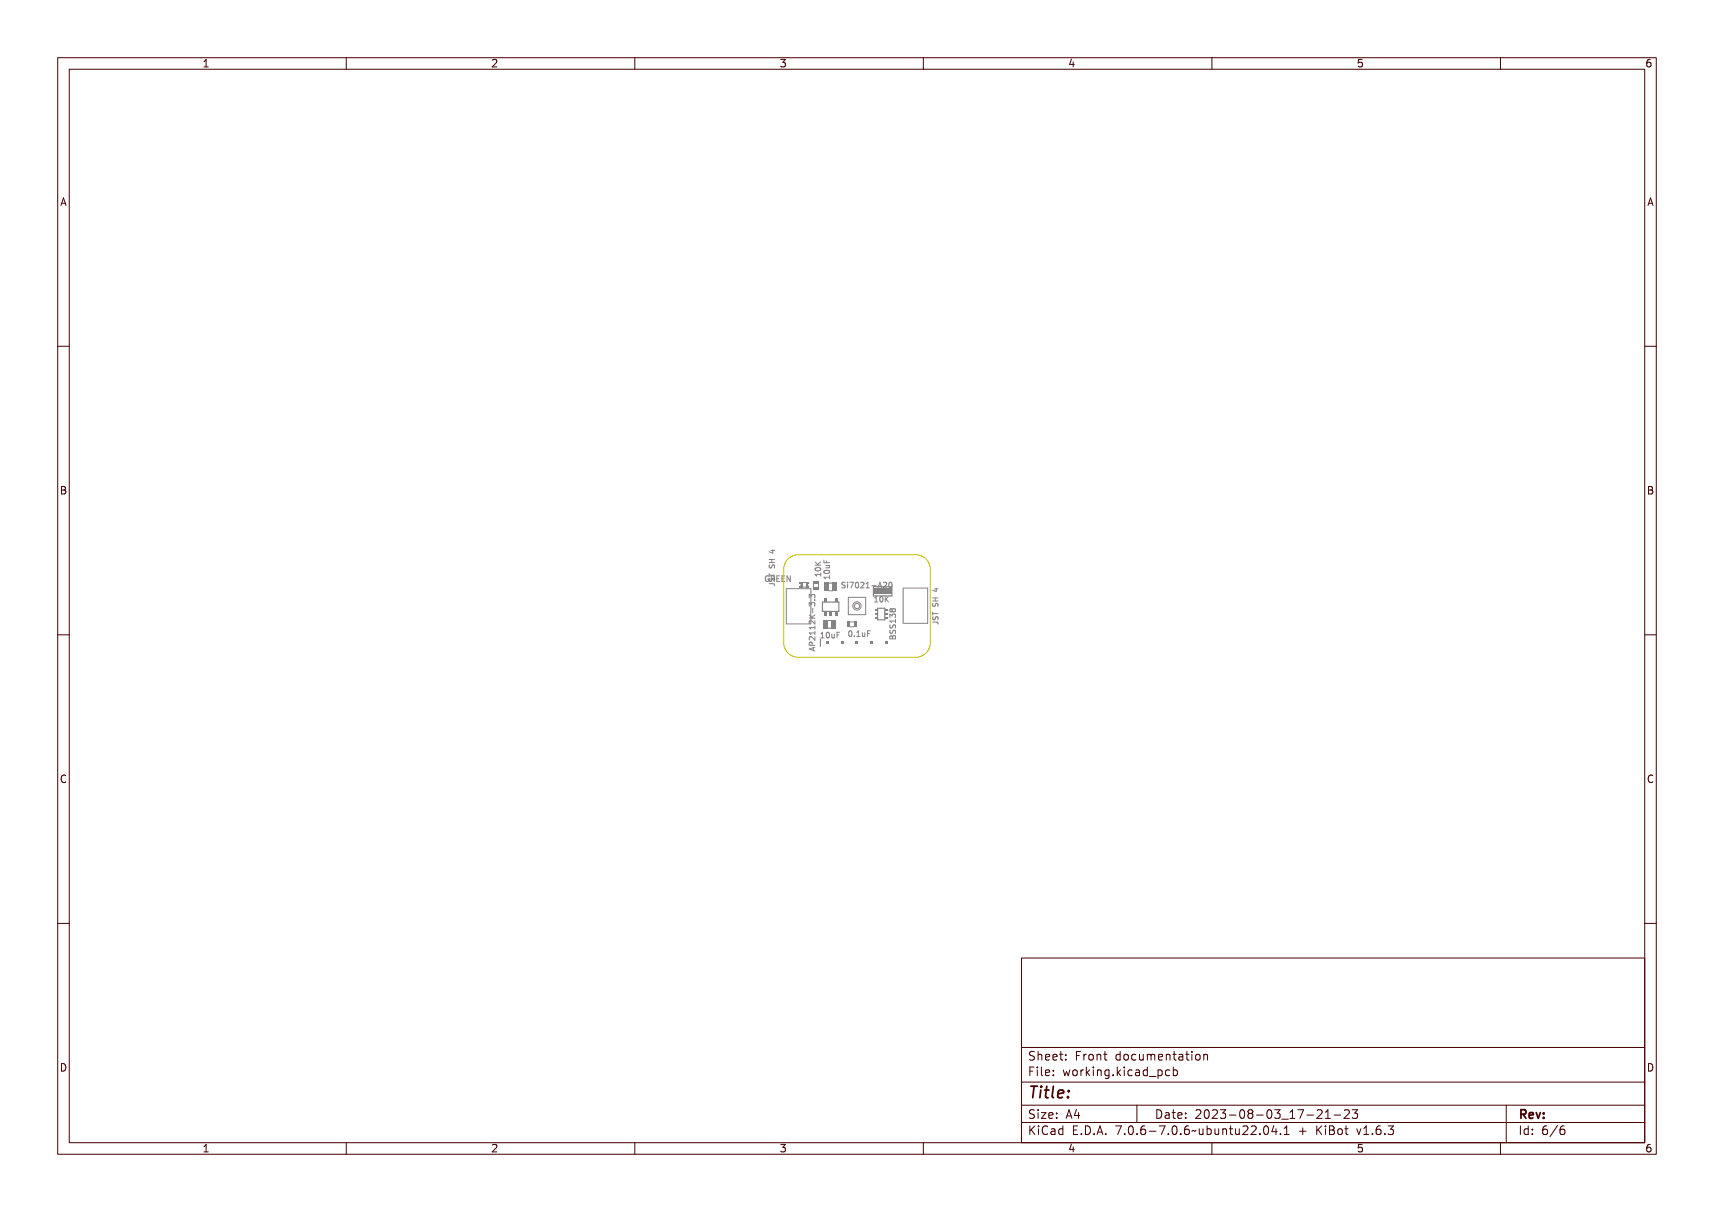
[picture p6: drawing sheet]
<svg xmlns="http://www.w3.org/2000/svg" width="297mm" height="210mm" viewBox="0 0 297 210" stroke-linecap="round" stroke-linejoin="round" font-family="sans-serif">
<defs><g id="words">
<text font-size="2.7" fill="#480000" x="178" y="190.3">Title:</text>
<g font-size="2" fill="#480000">
<text x="178" y="183.7">Sheet: Front documentation</text>
<text x="178" y="186.5">File: working.kicad_pcb</text>
<text x="178" y="193.9">Size: A4</text>
<text x="178" y="196.6">KiCad E.D.A. 7.0.6-7.0.6~ubuntu22.04.1 + KiBot v1.6.3</text>
<text x="200" y="193.9">Date: 2023-08-03_17-21-23</text>
<text x="263" y="196.6">Id: 6/6</text>
<text x="263" y="193.9">Rev:</text>
</g>
<g font-size="1.7" fill="#480000">
<text x="35" y="11.7">1</text>
<text x="85" y="11.7">2</text>
<text x="135" y="11.7">3</text>
<text x="185" y="11.7">4</text>
<text x="235" y="11.7">5</text>
<text x="285" y="11.7">6</text>
<text x="10.5" y="35.7">A</text>
<text x="285.5" y="35.7">A</text>
<text x="10.5" y="85.6">B</text>
<text x="285.5" y="85.6">B</text>
<text x="10.5" y="135.7">C</text>
<text x="285.5" y="135.7">C</text>
<text x="10.5" y="185.6">D</text>
<text x="285.5" y="185.6">D</text>
<text x="35" y="199.7">1</text>
<text x="85" y="199.7">2</text>
<text x="135" y="199.7">3</text>
<text x="185" y="199.7">4</text>
<text x="235" y="199.7">5</text>
<text x="285" y="199.7">6</text>
</g>
<g font-size="1.3" fill="#848484">
<text x="133.3" y="100.8">GREEN</text>
<text x="143.8" y="100" transform="rotate(-90 143.8 100)">10uF</text>
<text x="145.7" y="101.9">Si7021-A20</text>
<text x="151.9" y="104.3">10K</text>
<text x="141.2" y="111.4" transform="rotate(-90 141.2 111.4)">AP2112K-3.3</text>
<text x="142" y="110.6">10uF</text>
<text x="146.9" y="110.3">0.1uF</text>
<text x="155.2" y="110" transform="rotate(-90 155.2 110)">BSS138</text>
</g>
</g></defs>
<g fill="none" stroke="#848484" stroke-width=".17">
<path d="M132.9 99.8a.53 .53 0 0 0-.3 .5 .53 .53 0 0 0 .3 .5M133.3 97.5h.9M133.3 96.9h.9M133.3 97.9l.1 .5h.2l.2-.4 .2-.1 .2 .2v.3M133.4 99.5h.1v.2h.8v.2h-.8v.2h-.1zM133.4 97.3h.9v.1h-.4v.3h.4v.1h-.9v-.1h.4v-.3h-.4zM133.4 95.9h.6l.1-.2 .2 .3h-.2v.4h-.1l-.6-.4zM133.4 100l.3-.2 .2 .1v.1h-.1a.36 .36 0 0 0-.4 .3 .36 .36 0 0 0 .5 .4v-.3l-.2-.1h.3v.4a.43 .43 0 0 1-.6 0 .43 .43 0 0 1 0-.6zM133.5 98.1h.1a.18 .18 0 0 0 0 .3 .18 .18 0 0 0 .2-.1 .29 .29 0 0 1 .5-.2 .29 .29 0 0 1-.1 .5v-.1a.22 .22 0 0 0 0-.3 .22 .22 0 0 0-.3 0 .22 .22 0 0 0 0 .3 .29 .29 0 0 1-.4 0 .29 .29 0 0 1 0-.4zM133.5 96h.5v.3zM133.6 95.4h.6M133.7 96.9v.6"/>
<path d="M133.9 95.3v.5l-.7-.2M134.2 99.8h.2a.26 .26 0 0 1 .3 .2 .26 .26 0 0 1-.2 .3l.3 .5h-.1l-.3-.4h-.1v.4h-.1zM134.3 99.9h.1a.17 .17 0 0 1 .2 .2 .17 .17 0 0 1-.2 .2h-.1zM135 99.8h.5v.2h-.4v.2h.4v.1h-.4v.4h.4v.1h-.5zM135.8 99.8h.5v.2h-.4v.2h.4v.1h-.4v.4h.4v.1h-.5zM136.5 99.8h.2l.3 .8v-.8h.1v1h-.2l-.3-.8v.8h-.1zM141.2 97.9h1M141.2 97.4l.6 .5M141.3 98.5a.48 .48 0 0 1 .5-.2 .48 .48 0 0 1 .4 .5 .48 .48 0 0 1-.6 .2 .48 .48 0 0 1-.3-.5zM141.3 99.5h.8v-.1h.2v.5h-.2v-.2h-.7l.1 .2h-.1zM141.3 97.7l.4 .4 .6-.4v.2l-.5 .3 .5 .1v.1h-1v-.1h.4l-.4-.4zM141.4 98.6h.4a.38 .38 0 0 1 .5 .3 .55 .55 0 0 1-.5 .3 .55 .55 0 0 1-.5-.3z"/>
<path d="M141.4 98.8a.43 .43 0 0 1 .8 .2 .43 .43 0 0 1-.8-.2zM142.2 99.3v.5M142.2 99.6h-1l.3 .2M142.2 97.4l-.5 .4M142.8 99.5h.9v-.2h.1v.5h-.1v-.2h-.8l.1 .3h-.1zM142.8 97h.1v.4h.3v-.4h.1v.4h.5v.1h-1zM142.9 98.6l.4-.1a.38 .38 0 0 1 .5 .3 .55 .55 0 0 1-.5 .3 .55 .55 0 0 1-.5-.3zM142.9 98.8a.43 .43 0 0 1 .8 .1 .43 .43 0 0 1-.8-.1zM143.1 97.8h.7l-.1 .1a.23 .23 0 0 1 .1 .3 .23 .23 0 0 1-.3 .1h-.4v-.1h.5l.1-.1-.1-.2h-.5zM133.4 101.1h.6a.26 .26 0 0 1 .3 .2 .26 .26 0 0 1-.1 .3 .21 .21 0 0 0 .1-.2 .21 .21 0 0 0-.3-.2h-.5v.2h-.1zM133.5 100.3l.1 .1a.18 .18 0 0 0 0 .3 .18 .18 0 0 0 .2-.2 .29 .29 0 0 1 .5-.2 .29 .29 0 0 1-.1 .5 .22 .22 0 0 0 0-.3 .22 .22 0 0 0-.3-.1 .22 .22 0 0 0 0 .3 .29 .29 0 0 1-.4 0 .29 .29 0 0 1 0-.4zM134.2 101.3v.2"/>
<path d="M140.3 111l.9-.3v.1l-.2 .1v.3l.2 .1v.1l-.9-.3zM140.3 108.6h.8v-.2h.1v.5h-.1v-.2h-.7l.1 .2h-.2zM140.3 107.8h.8v-.2h.1v.5h-.1v-.2h-.7l.1 .2h-.2zM140.3 105.9l.4 .4 .5-.4v.2l-.4 .3 .4 .1v.1h-.9v-.1h.4l-.4-.4zM140.3 104.6l.3-.1 .1 .1a.3 .3 0 0 1 .5 0 .3 .3 0 0 1-.1 .5v-.1a.22 .22 0 0 0 .1-.3 .22 .22 0 0 0-.3-.1 .22 .22 0 0 0-.1 .3l-.1-.1a.19 .19 0 0 0-.3-.2 .2 .2 0 0 0 0 .4h-.1zM140.3 103l.3-.1 .1 .2a.3 .3 0 0 1 .5-.1 .3 .3 0 0 1-.1 .5v-.1a.22 .22 0 0 0 .1-.3 .22 .22 0 0 0-.3-.1 .22 .22 0 0 0-.1 .3l-.1-.1a.17 .17 0 0 0-.2-.1 .17 .17 0 0 0-.1 .2v.2h-.1zM140.4 109.3a.59 .59 0 0 1 .7 .3v-.4h.1v.6l-.4-.4a.23 .23 0 0 0-.4 0 .23 .23 0 0 0 .1 .4l-.2-.2zM140.4 106.9a.59 .59 0 0 1 .7 .4v-.5h.1v.6l-.4-.3a.23 .23 0 0 0-.4-.1 .23 .23 0 0 0 .1 .4l-.2-.1zM140.4 110l.3-.1 .2 .5h.3v.1h-.9zM140.4 111l.5-.1v.3zM140.4 110.1h.3l.1 .3h-.4zM140.8 105.4h.1v.3h-.1z"/>
<path d="M140.9 112.2v.5M141.1 103.9h.1v.1h-.1zM141.2 112.1l-1 .4 1 .3M142.2 109.7l.3-.1v.9h.2v.1h-.5v-.1h.2v-.8l-.2 .1zM143 109.7l.1-.1a.46 .46 0 0 1 .4 .5 .46 .46 0 0 1-.4 .5l-.2-.3zM143.1 109.7a.39 .39 0 0 1 .3 .4 .39 .39 0 0 1-.3 .4l-.1-.4zM143.7 109.9h.1v.5l.2 .1 .1-.1v-.5h.2v.7l-.2-.1a.23 .23 0 0 1-.2 .1 .23 .23 0 0 1-.2-.3zM144.5 109.6h.6v.1h-.4v.3h.3v.1h-.3v.5h-.2zM145.9 101l.2-.1 .2 .1v.1a.19 .19 0 0 0-.3-.1 .19 .19 0 0 0-.1 .2 .19 .19 0 0 0 .2 .2 .3 .3 0 0 1 .2 .5 .3 .3 0 0 1-.5-.2 .22 .22 0 0 0 .3 .1 .22 .22 0 0 0 .1-.3 .31 .31 0 0 1-.4-.1 .31 .31 0 0 1 .1-.4zM146.6 101.2h.3v.6h.3v.1h-.6v-.1h.2v-.5zM146.8 100.9h.1v.2h-.1zM147 109.5l.1-.1a.46 .46 0 0 1 .5 .4 .46 .46 0 0 1-.5 .5l-.1-.2z"/>
<path d="M147.2 109.5a.39 .39 0 0 1 .2 .3 .39 .39 0 0 1-.2 .4l-.1-.4zM147.3 100.9h.6l-.3 1h-.1l.3-.8h-.5zM148 110.1h.1v.2h-.1zM148.2 101.1l.1-.1a.46 .46 0 0 1 .4 .4 .46 .46 0 0 1-.4 .5l-.2-.3zM148.3 101.1a.39 .39 0 0 1 .3 .3 .39 .39 0 0 1-.3 .4v-.4zM148.6 109.4h.3v.8h.2v.1h-.5v-.1h.2v-.7h-.2zM148.9 101a.34 .34 0 0 1 .6 .1 .34 .34 0 0 1-.2 .5l-.2 .2h.4v.1h-.6l.4-.5a.23 .23 0 0 0 0-.3 .23 .23 0 0 0-.4 0zM149.3 109.6h.1l.1 .5 .1 .1 .1-.1 .1-.5h.1v.7l-.1-.1a.23 .23 0 0 1-.3 .1 .23 .23 0 0 1-.2-.3zM149.8 101l.3-.1v.9h.2v.1h-.5v-.1h.2v-.7h-.2zM150.1 109.4h.6v.1h-.4v.3h.4v.1h-.4v.4h-.2zM150.6 101.5h.3v.1h-.3zM151.5 100.9h.2l.2 1h-.1l-.1-.2h-.3l-.1 .2h-.1z"/>
<path d="M151.6 104.3h.5M151.6 101.1l.1 .4h-.3zM151.6 103.6h.1M152 103.5l.4-.1v.8h.2v.1h-.5v-.1h.2v-.7l-.3 .1zM152.1 101a.34 .34 0 0 1 .5 .1 .34 .34 0 0 1-.2 .5l-.2 .2h.4v.1h-.5l.3-.5a.23 .23 0 0 0 0-.3 .23 .23 0 0 0-.3 0zM152.8 103.5l.1-.1a.44 .44 0 0 1 .4 .5 .44 .44 0 0 1-.4 .4l-.1-.2zM152.9 101.1l.1-.1a.46 .46 0 0 1 .4 .4 .46 .46 0 0 1-.4 .5l-.2-.3zM153 103.5a.37 .37 0 0 1 .2 .4 .37 .37 0 0 1-.2 .3l-.1-.3zM153.1 101.1a.39 .39 0 0 1 .2 .3 .39 .39 0 0 1-.2 .4l-.1-.4zM153.5 103.4h.1v.4l.4-.4h.1l-.3 .4 .4 .5h-.2l-.3-.4-.1 .4h-.1zM154.1 101l.1-.1a.52 .52 0 0 1 .4 .5 .52 .52 0 0 1-.4 .5l-.2-.4zM154.2 110.3v.4h1v-.4"/>
<path d="M154.3 107.1h.8v-.2h.1v.5h-.1v-.2h-.7v.3h-.1zM154.3 108.5l.1 .1a.19 .19 0 0 0-.1 .2 .19 .19 0 0 0 .2 .2 .19 .19 0 0 0 .2-.3 .3 .3 0 0 1 .5-.1 .3 .3 0 0 1-.2 .5 .22 .22 0 0 0 .1-.3 .22 .22 0 0 0-.3-.1 .32 .32 0 0 1-.4 .4 .32 .32 0 0 1-.1-.6zM154.3 107.8h.1a.19 .19 0 0 0-.1 .3 .19 .19 0 0 0 .2 .1 .19 .19 0 0 0 .2-.2 .3 .3 0 0 1 .5-.2 .3 .3 0 0 1-.2 .5 .22 .22 0 0 0 .1-.3 .22 .22 0 0 0-.3-.1 .32 .32 0 0 1-.4 .4 .32 .32 0 0 1-.1-.5zM154.3 105.4h.3l.1 .1a.27 .27 0 0 1 .4-.1 .27 .27 0 0 1 0 .5 .27 .27 0 0 1-.4-.1 .27 .27 0 0 1-.4 .1 .27 .27 0 0 1 0-.5zM154.3 106.2h.3l.1 .1a.3 .3 0 0 1 .5 0 .3 .3 0 0 1-.1 .4 .22 .22 0 0 0 .1-.3 .22 .22 0 0 0-.3-.1 .22 .22 0 0 0-.1 .3l-.1-.1a.19 .19 0 0 0-.3-.2 .19 .19 0 0 0 0 .3l-.1 .1zM154.3 109.4l.3-.1 .1 .1a.26 .26 0 0 1 .3-.1 .26 .26 0 0 1 .2 .3v.3h-.9zM154.4 109.5h.2l.1 .2h-.3zM154.6 110.3l.1 .1M154.7 110.4v.3M154.7 110.2v.2M154.8 109.4h.3v.3h-.3zM161.6 107.8h.8l.1 .3"/>
<path d="M161.6 106.1v.5M161.6 106.3h.9M161.6 104.1h.9M161.6 103.6h.9M161.7 104.5v.5h.3l.1-.4 .3-.1 .1 .2v.4M161.7 106.9l-.1 .3 .2 .2 .2-.1 .2-.4h.3v.5M161.8 107.8h.6a.26 .26 0 0 1 .3 .2 .26 .26 0 0 1-.2 .3 .21 .21 0 0 0 .1-.3 .21 .21 0 0 0-.2-.1h-.5v.2h-.1zM161.8 106.1h.1v.3h.8v.1h-.8v.3h-.1zM161.8 103.9h.9v.1h-.5v.4h.5v.1h-.9v-.1h.3v-.4h-.3zM161.8 102.5h.6l.1-.1 .2 .2h-.2v.4h-.2l-.5-.3zM161.8 107h.1a.21 .21 0 0 0 0 .3 .21 .21 0 0 0 .3 0 .21 .21 0 0 0 0-.2 .28 .28 0 0 1 .4 0 .28 .28 0 0 1-.1 .4v-.1a.22 .22 0 0 0 .1-.3 .22 .22 0 0 0-.3 0 .22 .22 0 0 0-.1 .3 .29 .29 0 0 1-.4 0 .29 .29 0 0 1 0-.4zM161.8 104.7l.1 .1a.18 .18 0 0 0 0 .3 .18 .18 0 0 0 .2-.2 .29 .29 0 0 1 .5-.1 .29 .29 0 0 1-.1 .4 .22 .22 0 0 0 .1-.3 .22 .22 0 0 0-.3-.1 .22 .22 0 0 0-.1 .3 .29 .29 0 0 1-.4 0 .29 .29 0 0 1 0-.4z"/>
<path d="M161.9 102.6h.5v.3zM161.9 102h.6M162.1 103.6v.5M162.2 101.9v.6l-.6-.2"/>
<circle cx="141.8" cy="98.9" r=".09"/>
<circle cx="143.3" cy="98.8" r=".09"/>
<circle cx="143.2" cy="110.1" r=".09"/>
<circle cx="147.2" cy="109.8" r=".09"/>
<circle cx="148.4" cy="101.4" r=".09"/>
<circle cx="153" cy="103.9" r=".08"/>
<circle cx="153.1" cy="101.4" r=".09"/>
<circle cx="154.5" cy="105.6" r=".16"/>
<circle cx="154.9" cy="105.6" r=".19"/>
</g>
<path d="M142.5 104.3h2.9v1.6h-2.9z" fill="none" stroke="#848484" stroke-width=".2"/>
<g fill="#848484">
<path d="M142.7 103.6h.5v.7h-.5z" fill-rule="evenodd"/>
<path d="M142.7 106h.5v.6h-.5z" fill-rule="evenodd"/>
<path d="M143.7 106h.5v.6h-.5z" fill-rule="evenodd"/>
<path d="M144.6 103.6h.5v.7h-.5z" fill-rule="evenodd"/>
<path d="M144.6 106h.5v.6h-.5z" fill-rule="evenodd"/>
</g>
<path d="M143.5 101h.8M143.6 102.4h.7" fill="none" stroke="#848484" stroke-width=".17"/>
<g fill="#848484">
<path d="M142.8 101h.8v1.4h-.8z" fill-rule="evenodd"/>
<path d="M144.3 101h.7v1.4h-.7z" fill-rule="evenodd"/>
</g>
<path d="M152.1 105.4h1.2v2h-1.2z" fill="none" stroke="#848484" stroke-width=".2"/>
<g fill="#848484">
<path d="M151.6 106.9h.4v.3h-.4z" fill-rule="evenodd"/>
<path d="M153.4 106.9h.3v.3h-.3z" fill-rule="evenodd"/>
<path d="M151.6 106.3h.4v.2h-.4z" fill-rule="evenodd"/>
<path d="M153.4 106.3h.3v.2h-.3z" fill-rule="evenodd"/>
<path d="M151.6 105.6h.4v.3h-.4z" fill-rule="evenodd"/>
<path d="M153.4 105.6h.3v.3h-.3z" fill-rule="evenodd"/>
</g>
<path d="M143.3 107.5h.8M143.3 108.8h.8" fill="none" stroke="#848484" stroke-width=".17"/>
<g fill="#848484">
<path d="M142.6 107.5h.7v1.4h-.7z" fill-rule="evenodd"/>
<path d="M144 107.5h.8v1.4h-.8z" fill-rule="evenodd"/>
</g>
<g fill="none" stroke="#848484" stroke-width=".17">
<path d="M136.3 102h4.2v6.1h-4.2zM147 103.5h3v3h-3zM147.3 108.6h.7M147.3 107.8h.7"/>
<circle cx="148.5" cy="105" r=".72"/>
<circle cx="148.5" cy="105" r=".45"/>
</g>
<g fill="#848484">
<path d="M148 107.7h.5v1h-.5z" fill-rule="evenodd"/>
<path d="M146.8 107.7h.5v1h-.5z" fill-rule="evenodd"/>
</g>
<path d="M151.3 101.7h3.2v1.6h-3.2z" fill="none" stroke="#848484" stroke-width=".2"/>
<path d="M151.4 102h3.1v1h-3.1z" fill-rule="evenodd" fill="#848484"/>
<path d="M142.2 110.7v1.3" fill="none" stroke="#848484" stroke-width=".2"/>
<g fill="#848484">
<path d="M143.2 111.1h.5v.5h-.5z" fill-rule="evenodd"/>
<path d="M145.7 111.1h.5v.5h-.5z" fill-rule="evenodd"/>
<path d="M148.2 111.1h.6v.5h-.6z" fill-rule="evenodd"/>
<path d="M150.8 111.1h.5v.5h-.5z" fill-rule="evenodd"/>
<path d="M153.3 111.1h.5v.5h-.5z" fill-rule="evenodd"/>
</g>
<g fill="none" stroke="#848484" stroke-width=".17">
<path d="M138.6 101a.3 .3 0 0 1 .2 .3 .3 .3 0 0 1-.2 .3M139 101.7h.7M139 100.9h.7M140.2 101a.27 .27 0 0 0-.3 .3 .27 .27 0 0 0 .3 .3"/>
<circle cx="138.7" cy="101.7" r=".08"/>
</g>
<g fill="#848484">
<path d="M138.5 101.6h.2v.2h-.2z" fill-rule="evenodd"/>
<path d="M138.6 101.7l.4 .1z" fill-rule="evenodd"/>
<path d="M138.8 100.9h.2v.9h-.2z" fill-rule="evenodd"/>
<path d="M139.7 101.6h.5v.2h-.5z" fill-rule="evenodd"/>
<path d="M139.7 101h.2v.6h-.2z" fill-rule="evenodd"/>
<path d="M139.9 101.5l.1 .1z" fill-rule="evenodd"/>
<path d="M139.9 101l.1 .1z" fill-rule="evenodd"/>
<path d="M138.5 100.9h.3v.2h-.3z" fill-rule="evenodd"/>
<path d="M139.7 100.9h.5v.2h-.5z" fill-rule="evenodd"/>
</g>
<path d="M141 101.1v.7M141.8 101.1v.7M156.5 101.9h4.2v6.1h-4.2z" fill="none" stroke="#848484" stroke-width=".17"/>
<g fill="#848484">
<path d="M140.9 100.6h1v.5h-1z" fill-rule="evenodd"/>
<path d="M140.9 101.8h1v.5h-1z" fill-rule="evenodd"/>
</g>
<path d="M136.8 96.7l1-.5 .5-.1h20.4a2.54 2.54 0 0 1 2.5 2.6v12.7a2.54 2.54 0 0 1-2.5 2.5h-20.4a2.54 2.54 0 0 1-2.5-2.5v-12.7a2.53 2.53 0 0 1 1-2z" fill="none" stroke="#c2c200" stroke-width=".17"/>
<g fill="none" stroke="#480000" stroke-width=".17">
<path d="M10 10h277v190h-277zM12 12h273v186h-273zM60 10v2M110 10v2M160 10v2M210 10v2M260 10v2M10 60h2M285 60h2M10 110h2M285 110h2M10 160h2"/>
<path d="M285 160h2M177 166h108v32h-108zM60 198v2M110 198v2M160 198v2M177 181.5h108M177 187.5h108M177 191.5h108M177 194.5h108M178.1 195.2h.2v.6l.6-.6h.3l-.6 .6 .6 .8h-.2l-.5-.7-.2 .2v.5h-.2zM178.2 185h.9v.2h-.7v.4h.6v.2h-.6v.7h-.2zM178.3 182.4l.5-.1h.2v.2a.31 .31 0 0 0-.5-.1 .31 .31 0 0 0 0 .5 .5 .5 0 0 1 .6 .6 .5 .5 0 0 1-.8 .2l-.1-.2a.34 .34 0 0 0 .4 .1 .34 .34 0 0 0 .1-.5 .47 .47 0 0 1-.5-.2 .47 .47 0 0 1 .1-.5z"/>
<path d="M178.3 192.5l.5-.1h.2v.2a.31 .31 0 0 0-.5-.1 .31 .31 0 0 0 0 .5 .5 .5 0 0 1 .6 .6 .5 .5 0 0 1-.8 .2l-.1-.2a.34 .34 0 0 0 .4 .1 .34 .34 0 0 0 .1-.5 .47 .47 0 0 1-.5-.2 .47 .47 0 0 1 .1-.5zM179.4 182.2h.2v.6a.35 .35 0 0 1 .4-.1 .35 .35 0 0 1 .2 .4v.6h-.2v-.8h-.4v.8h-.2zM179.5 185.4h.4v.9h.4v.2h-.9v-.2h.3v-.8h-.2zM179.5 192.8h.4v.9h.4v.1h-.9v-.1h.3v-.8h-.2zM179.5 195.6h.4v.9h.4v.1h-.9v-.1h.3v-.8h-.2zM179.7 184.9h.2v.3h-.2zM179.7 192.3h.2v.3h-.2zM179.7 195.1h.2v.3h-.2zM180.6 184.9h.4v1.3l.4 .1v.2l-.5-.2v-1.2h-.3zM180.6 192.8h.8v.1l-.6 .8h.6v.1h-.8v-.1l.6-.8h-.6zM180.7 182.8a.49 .49 0 0 1 .6-.1 .49 .49 0 0 1 .2 .5h-.8a.42 .42 0 0 0 .3 .4 .42 .42 0 0 0 .4-.1v.2a.6 .6 0 0 1-.8-.1 .6 .6 0 0 1 .1-.8zM180.7 195.4l.5-.2h.3v.2a.43 .43 0 0 0-.6 0 .43 .43 0 0 0-.2 .5 .43 .43 0 0 0 .2 .5 .43 .43 0 0 0 .6 0v.2a.66 .66 0 0 1-.8-.1 .66 .66 0 0 1-.1-.8z"/>
<path d="M180.8 182.9l.4-.1 .1 .3h-.6zM181.8 195.6h.2a.45 .45 0 0 1 .5 0 .45 .45 0 0 1 .1 .4v.6h-.1v-.1a.38 .38 0 0 1-.5 .2 .38 .38 0 0 1-.2-.5 .38 .38 0 0 1 .4-.2h.3a.35 .35 0 0 0-.3-.4 .35 .35 0 0 0-.4 .2zM181.9 182.8a.49 .49 0 0 1 .6-.1 .49 .49 0 0 1 .2 .5h-.8a.42 .42 0 0 0 .3 .4 .42 .42 0 0 0 .5-.1v.2a.6 .6 0 0 1-.9-.1 .6 .6 0 0 1 .1-.8zM181.9 185.5a.49 .49 0 0 1 .6-.1 .49 .49 0 0 1 .2 .5h-.8a.42 .42 0 0 0 .3 .4 .42 .42 0 0 0 .5-.1v.2a.6 .6 0 0 1-.9-.1 .6 .6 0 0 1 .1-.8zM181.9 192.9a.49 .49 0 0 1 .6-.1 .49 .49 0 0 1 .2 .5h-.8a.42 .42 0 0 0 .3 .4 .42 .42 0 0 0 .5-.1v.2a.6 .6 0 0 1-.9-.1 .6 .6 0 0 1 .1-.8zM182 196.2l.5-.1a.31 .31 0 0 1-.2 .4 .31 .31 0 0 1-.4-.1zM182 182.9l.4-.1 .1 .3h-.6zM182 185.6l.4-.1 .1 .3h-.6zM182 193l.4-.1 .1 .3h-.6zM183 195.7l.4-.2 .2 .2v-.6h.2v1.5h-.2v-.1a.42 .42 0 0 1-.5 .1 .42 .42 0 0 1-.2-.5zM183.2 195.8l.1-.1a.4 .4 0 0 1 .3 .4 .4 .4 0 0 1-.3 .4l-.2-.2zM183.2 182.3h.2v.4h.4v.1h-.4l.1 .8h.3v.1h-.2a.3 .3 0 0 1-.4-.3v-.6h-.3v-.1h.3z"/>
<path d="M183.3 185.4h.2v.3h-.2zM183.3 186.2h.2v.3h-.2zM183.3 192.8h.2v.3h-.2zM183.3 193.6h.2v.2h-.2zM184.5 182.7h.2v.3h-.2zM184.5 183.5h.2v.2h-.2zM185.2 185.4h.2l.2 .8 .1-.5h.2l.2 .5 .1-.8h.2l-.2 1.1h-.2l-.2-.7-.2 .7h-.1zM185.4 195.2h.9v.2h-.7v.4h.6v.2h-.6v.5h.7v.1h-.9zM185.7 192.4h.2l.5 1.4h-.2l-.1-.3h-.5l-.1 .3h-.2zM185.8 192.6l.2 .7h-.4zM186.6 182.3h.9v.2h-.7v.4h.6v.2h-.6v.6h-.2zM186.7 185.5a.52 .52 0 0 1 .8 .4 .52 .52 0 0 1-.8 .4l-.1-.4z"/>
<path d="M186.8 185.6l.1-.1a.39 .39 0 0 1 .4 .4 .39 .39 0 0 1-.4 .4l-.1-.2zM186.9 196.4h.2v.2h-.2zM187.1 192.4h.2v.9h.2v.2h-.2v.3h-.2v-.3h-.6v-.2zM187.1 192.6v.7h-.4zM187.8 195.2a.76 .76 0 0 1 .9 .7 .76 .76 0 0 1-.9 .7zM188 195.4a.57 .57 0 0 1 .5 .5 .57 .57 0 0 1-.5 .6zM188 182.7h.2v.2a.3 .3 0 0 1 .3-.3 .3 .3 0 0 1 .3 .3 .37 .37 0 0 0-.5-.1 .37 .37 0 0 0-.1 .4v.5h-.2zM188 185.4h.2v.2a.3 .3 0 0 1 .3-.3 .3 .3 0 0 1 .3 .3 .37 .37 0 0 0-.5-.1 .37 .37 0 0 0-.1 .4v.6h-.2zM189.1 184.9h.1v.9l.5-.4h.2l-.4 .4 .5 .7h-.2l-.4-.6-.2 .1v.5h-.1zM189.1 182.8a.52 .52 0 0 1 .8 .4 .52 .52 0 0 1-.8 .4l-.1-.4zM189.2 182.9l.1-.1a.39 .39 0 0 1 .4 .4 .39 .39 0 0 1-.4 .4l-.1-.2zM189.3 196.4h.3v.2h-.3z"/>
<path d="M190.2 182.7h.2v.1a.35 .35 0 0 1 .4-.1 .35 .35 0 0 1 .3 .4v.6h-.2l-.1-.8h-.3l-.1 .8h-.2zM190.3 185.4h.4v.9h.4v.2h-.9v-.2h.4v-.8h-.3zM190.5 195.2h.3l.4 1.4h-.2l-.1-.3h-.5l-.1 .3h-.2zM190.6 184.9h.1v.3h-.1zM190.6 195.4l.2 .7h-.4zM191.4 185.4h.2v.1a.35 .35 0 0 1 .4-.1 .35 .35 0 0 1 .3 .4v.7h-.2l-.1-.9h-.3l-.1 .9h-.2zM191.7 182.3h.1v.4h.4v.1h-.4l.1 .8h.3v.1h-.2a.3 .3 0 0 1-.3-.3v-.6h-.3v-.1h.3zM191.7 196.4h.3v.2h-.3zM192.7 185.5l.3-.2 .3 .2v-.1h.2v1a.53 .53 0 0 1-.8 .4v-.2a.36 .36 0 0 0 .4 .1 .36 .36 0 0 0 .2-.4l-.1 .1a.53 .53 0 0 1-.7-.3 .53 .53 0 0 1 .2-.6zM192.8 185.6l.1-.1a.39 .39 0 0 1 .4 .4 .39 .39 0 0 1-.4 .4l-.1-.2zM193.8 195.2h.9l-.5 1.4h-.2l.5-1.2h-.7zM193.9 182.8l.3-.2 .3 .2v-.6h.2v1.5h-.2v-.1a.42 .42 0 0 1-.6 .1 .42 .42 0 0 1-.1-.5z"/>
<path d="M194.1 182.8a.4 .4 0 0 1 .4 .4 .4 .4 0 0 1-.4 .4l-.2-.4zM194.1 186.2h.3v.3h-.3zM195.1 184.9h.2v.9l.4-.4h.3l-.5 .4 .5 .7h-.2l-.4-.6-.1 .1v.5h-.2zM195.1 182.8a.52 .52 0 0 1 .8 .4 .52 .52 0 0 1-.8 .4l-.1-.4zM195.2 182.9l.1-.1a.39 .39 0 0 1 .4 .4 .39 .39 0 0 1-.4 .4l-.1-.2zM195.3 196.4h.3v.2h-.3zM196.3 185.4h.5v.9h.3v.2h-.9v-.2h.4v-.8h-.3zM196.3 195.4a.5 .5 0 0 1 .7-.1 .5 .5 0 0 1 .1 .6 .52 .52 0 0 1-.4 .8 .52 .52 0 0 1-.5-.8zM196.4 182.8a.39 .39 0 0 1 .4-.2 .39 .39 0 0 1 .3 .3 .4 .4 0 0 0-.6 0 .4 .4 0 0 0 0 .6 .4 .4 0 0 0 .6 0 .41 .41 0 0 1-.4 .3 .41 .41 0 0 1-.4-.3v-.5zM196.5 195.4a.57 .57 0 0 1 .4 .9l-.3 .2a.86 .86 0 0 1-.1-1.1zM196.6 184.9h.2v.3h-.2zM197 191.5v3"/>
<path d="M197.4 182.7h.2v.8l.2 .1 .3-.2v-.7h.2v1h-.2v-.1a.35 .35 0 0 1-.4 .2 .35 .35 0 0 1-.3-.5zM197.6 185.5a.39 .39 0 0 1 .4-.2 .39 .39 0 0 1 .3 .3 .4 .4 0 0 0-.6 0 .4 .4 0 0 0 0 .6 .4 .4 0 0 0 .6 0 .41 .41 0 0 1-.4 .3 .41 .41 0 0 1-.4-.3v-.5zM197.7 196.4h.3v.2h-.3zM198.6 182.7h.1l.2-.1a.22 .22 0 0 0 .2 .2 .22 .22 0 0 0 .2-.2l.2 .3 .1 .8h-.2v-.8l-.1-.1-.2 .1v.8h-.1v-.8l-.2-.1-.1 .1v.8h-.1zM198.7 185.4h.1a.45 .45 0 0 1 .5 0 .45 .45 0 0 1 .2 .4v.7h-.2v-.2a.38 .38 0 0 1-.5 .2 .38 .38 0 0 1-.2-.5 .38 .38 0 0 1 .5-.2h.2a.35 .35 0 0 0-.3-.4 .35 .35 0 0 0-.3 .2zM198.7 195.4l.5-.2h.2v.2a.43 .43 0 0 0-.5 0 .43 .43 0 0 0-.1 .5 .48 .48 0 0 1 .7 0 .48 .48 0 0 1-.1 .7 .48 .48 0 0 1-.7-.1l-.1-.6zM198.8 186l.5-.1a.31 .31 0 0 1-.1 .4 .31 .31 0 0 1-.4-.1zM198.9 195.9a.29 .29 0 0 1 .4 .1 .29 .29 0 0 1-.1 .4 .29 .29 0 0 1-.4-.1zM199.9 185.5l.3-.2 .3 .2v-.6h.2v1.6h-.2v-.2a.42 .42 0 0 1-.5 .1 .42 .42 0 0 1-.2-.5zM199.9 182.8a.49 .49 0 0 1 .6-.1 .49 .49 0 0 1 .2 .5h-.7a.42 .42 0 0 0 .2 .4 .42 .42 0 0 0 .5-.1v.2a.6 .6 0 0 1-.8-.1 .6 .6 0 0 1 0-.8zM200 196h.5v.2h-.5zM200 185.6l.1-.1a.39 .39 0 0 1 .4 .4 .39 .39 0 0 1-.4 .4l-.1-.2z"/>
<path d="M200.1 182.9l.3-.1 .2 .3h-.6zM200.1 192.4a.76 .76 0 0 1 1 .7 .76 .76 0 0 1-1 .7zM200.3 192.6a.57 .57 0 0 1 .6 .5 .57 .57 0 0 1-.6 .6zM200.9 186.8l1.2 .1zM201 195.2h.9l-.5 1.4h-.2l.5-1.2h-.7zM201.1 182.7h.1v.1a.35 .35 0 0 1 .5-.1 .35 .35 0 0 1 .2 .4v.6h-.2v-.8h-.4l-.1 .8h-.1zM201.4 192.8h.2a.45 .45 0 0 1 .5 0 .45 .45 0 0 1 .1 .4v.6h-.1v-.1a.38 .38 0 0 1-.5 .2 .38 .38 0 0 1-.2-.5 .38 .38 0 0 1 .4-.2h.3a.35 .35 0 0 0-.3-.4 .35 .35 0 0 0-.4 .2zM201.6 193.4l.5-.1a.31 .31 0 0 1-.2 .4 .31 .31 0 0 1-.4-.1zM202.2 185.4h.2v.1a.46 .46 0 0 1 .6 0 .46 .46 0 0 1 .1 .6 .39 .39 0 0 1-.2 .4 .39 .39 0 0 1-.5-.2v.6h-.2zM202.5 182.3h.2v.4h.4v.1h-.4v.8h.4v.1h-.2a.3 .3 0 0 1-.4-.3v-.6h-.3v-.1h.3zM202.5 185.6l.1-.1a.4 .4 0 0 1 .4 .4 .4 .4 0 0 1-.4 .4l-.2-.2zM202.5 196.4h.3v.2h-.3z"/>
<path d="M202.8 192.4h.2v.4h.4v.1h-.4l.1 .8h.3v.1h-.2a.3 .3 0 0 1-.4-.3v-.6h-.3v-.1h.3zM203.5 182.7h.2a.45 .45 0 0 1 .4 0 .45 .45 0 0 1 .2 .4v.6h-.2v-.1a.38 .38 0 0 1-.5 .2 .38 .38 0 0 1-.2-.5 .38 .38 0 0 1 .5-.2h.2a.35 .35 0 0 0-.2-.4 .35 .35 0 0 0-.4 .2zM203.5 195.4a.5 .5 0 0 1 .7-.1 .5 .5 0 0 1 .1 .6 .52 .52 0 0 1-.4 .8 .52 .52 0 0 1-.5-.8zM203.6 185.5a.39 .39 0 0 1 .4-.2 .39 .39 0 0 1 .3 .3 .4 .4 0 0 0-.5 0 .4 .4 0 0 0 0 .6 .4 .4 0 0 0 .5 0 .41 .41 0 0 1-.4 .3 .41 .41 0 0 1-.4-.3v-.5zM203.7 183.3l.4-.1a.31 .31 0 0 1-.1 .4 .31 .31 0 0 1-.4-.1zM203.7 195.4a.57 .57 0 0 1 .4 .9l-.2 .2a.86 .86 0 0 1-.2-1.1zM203.9 192.9a.49 .49 0 0 1 .6-.1 .49 .49 0 0 1 .2 .5h-.8a.42 .42 0 0 0 .3 .4 .42 .42 0 0 0 .5-.1v.2a.6 .6 0 0 1-.9-.1 .6 .6 0 0 1 .1-.8zM204 193l.4-.1 .1 .3h-.6zM204.7 184.9h.1v.6a.45 .45 0 0 1 .7 0 .45 .45 0 0 1 0 .6 .39 .39 0 0 1-.2 .4 .39 .39 0 0 1-.5-.2v.2h-.1zM204.9 182.3h.2v.4h.4v.1h-.4v.8h.4v.1h-.2a.3 .3 0 0 1-.4-.3v-.6h-.3v-.1h.3zM204.9 185.6l.1-.1a.39 .39 0 0 1 .4 .4 .39 .39 0 0 1-.4 .4l-.1-.2zM204.9 196.4h.3v.2h-.3z"/>
<path d="M205.3 192.8h.2v.3h-.2zM205.3 193.6h.2v.2h-.2zM205.9 182.7h.5v.9h.3v.1h-.9v-.1h.4v-.8h-.3zM205.9 195.4l.5-.2h.2v.2a.43 .43 0 0 0-.5 0 .43 .43 0 0 0-.1 .5 .48 .48 0 0 1 .7 0 .48 .48 0 0 1-.1 .7 .48 .48 0 0 1-.7-.1l-.1-.6zM206.1 195.9a.29 .29 0 0 1 .4 .1 .29 .29 0 0 1-.1 .4 .29 .29 0 0 1-.4-.1zM206.2 182.2h.2v.3h-.2zM207 196l.3-.1 .5 .1 .2-.1a.38 .38 0 0 1-.7 .2l-.3 .1zM207.1 182.8a.52 .52 0 0 1 .8 .4 .52 .52 0 0 1-.8 .4l-.1-.4zM207.3 182.9l.1-.1a.39 .39 0 0 1 .4 .4 .39 .39 0 0 1-.4 .4l-.2-.2zM207.4 192.5a.53 .53 0 0 1 .8 .1 .53 .53 0 0 1-.3 .7l-.3 .4h.7v.1h-.9v-.1l.3-.4a.49 .49 0 0 0 .2-.7l-.5 .1zM208.3 182.7h.1v.1a.35 .35 0 0 1 .5-.1 .35 .35 0 0 1 .2 .4v.6h-.2v-.8h-.4l-.1 .8h-.1zM208.3 195.6h.1l.1 .8 .2 .1 .2-.2v-.7h.2v1h-.2v-.1a.35 .35 0 0 1-.4 .2 .35 .35 0 0 1-.2-.5z"/>
<path d="M208.7 192.6a.5 .5 0 0 1 .6-.1 .5 .5 0 0 1 .2 .6 .52 .52 0 0 1-.5 .8 .52 .52 0 0 1-.4-.8zM208.9 192.6a.57 .57 0 0 1 .4 .9l-.3 .2a.86 .86 0 0 1-.1-1.1zM209.5 195.1h.2v.6a.45 .45 0 0 1 .6-.1 .45 .45 0 0 1 .1 .7 .39 .39 0 0 1-.3 .4 .39 .39 0 0 1-.4-.2v.1h-.2zM209.7 195.8l.1-.1a.4 .4 0 0 1 .4 .4 .4 .4 0 0 1-.4 .4l-.1-.2zM209.8 192.5a.53 .53 0 0 1 .8 .1 .53 .53 0 0 1-.3 .7l-.3 .4h.7v.1h-.9v-.1l.3-.4a.49 .49 0 0 0 .2-.7l-.5 .1zM210 198v2M210.7 195.6h.2v.8l.2 .1 .2-.2v-.7h.2v1h-.2v-.1a.35 .35 0 0 1-.4 .2 .35 .35 0 0 1-.2-.5zM211 192.4a.46 .46 0 0 1 .6 0 .46 .46 0 0 1 .1 .6l-.1 .1a.45 .45 0 0 1 .2 .6 .45 .45 0 0 1-.6 .2l-.2-.1v-.2a.35 .35 0 0 0 .5 .1 .35 .35 0 0 0 0-.5h-.3v-.2a.28 .28 0 0 0 .4-.1 .28 .28 0 0 0 0-.3 .28 .28 0 0 0-.4 0h-.2zM211.9 195.6h.2v.1a.35 .35 0 0 1 .4-.1 .35 .35 0 0 1 .2 .4v.6h-.2v-.8h-.4v.8h-.2zM212.4 193.2h.5v.2h-.5zM213.3 195.2h.2v.4h.4v.1h-.4v.8h.4v.1h-.2a.3 .3 0 0 1-.4-.3v-.6h-.3v-.1h.3zM213.5 192.6a.5 .5 0 0 1 .6-.1 .5 .5 0 0 1 .2 .6 .52 .52 0 0 1-.5 .8 .52 .52 0 0 1-.4-.8z"/>
<path d="M213.7 192.6a.57 .57 0 0 1 .4 .9l-.3 .2a.86 .86 0 0 1-.1-1.1zM214.3 195.6h.2v.8l.2 .1 .2-.2v-.7h.2v1h-.2v-.1a.35 .35 0 0 1-.4 .2 .35 .35 0 0 1-.2-.5zM214.7 192.5a.41 .41 0 0 1 .7-.1 .41 .41 0 0 1-.2 .7 .42 .42 0 0 1 .2 .6 .42 .42 0 0 1-.7 0 .42 .42 0 0 1 .2-.6l-.3-.2zM215.5 195.3a.53 .53 0 0 1 .8 .1 .53 .53 0 0 1-.3 .7l-.3 .4h.6v.1h-.9v-.1l.4-.4a.49 .49 0 0 0 .2-.8l-.5 .2zM216 193.2h.5v.2h-.5zM216.7 195.3a.53 .53 0 0 1 .8 .1 .53 .53 0 0 1-.3 .7l-.3 .4h.6v.1h-.9v-.1l.4-.4a.49 .49 0 0 0 .2-.8l-.5 .2zM217.1 192.6a.5 .5 0 0 1 .7-.1 .5 .5 0 0 1 .1 .6 .52 .52 0 0 1-.5 .8 .52 .52 0 0 1-.4-.8zM217.3 192.6a.57 .57 0 0 1 .4 .9l-.3 .2a.86 .86 0 0 1-.1-1.1zM218.2 196.4h.2v.2h-.2zM218.2 192.4a.46 .46 0 0 1 .6 0 .46 .46 0 0 1 .1 .6l-.1 .1a.45 .45 0 0 1 .2 .6 .45 .45 0 0 1-.6 .2l-.2-.1v-.2a.35 .35 0 0 0 .5 .1 .35 .35 0 0 0 0-.5h-.3v-.2a.28 .28 0 0 0 .4-.1 .28 .28 0 0 0 0-.3 .28 .28 0 0 0-.4 0h-.2zM219.2 195.4a.5 .5 0 0 1 .6-.1 .5 .5 0 0 1 .2 .6 .52 .52 0 0 1-.5 .8 .52 .52 0 0 1-.5-.8zM219.2 194.2l1.3 .1z"/>
<path d="M219.4 195.4a.57 .57 0 0 1 .3 .9l-.2 .2a.86 .86 0 0 1-.1-1.1zM220.7 192.5l.5-.1v1.3h.3v.1h-.8v-.1h.3v-1.1h-.3zM220.8 195.2h.2v.9h.2v.2h-.2v.3h-.2v-.3h-.6v-.2zM220.8 195.4v.7h-.4zM221.8 196.4h.2v.2h-.2zM221.8 192.4h.9l-.5 1.4h-.2l.5-1.2h-.7zM222.8 195.3l.5-.1v1.3h.3v.1h-.8v-.1h.3v-1.1h-.3zM223.2 193.2h.5v.2h-.5zM224.2 192.5a.53 .53 0 0 1 .8 .1 .53 .53 0 0 1-.3 .7l-.3 .4h.7v.1h-.9v-.1l.3-.4a.49 .49 0 0 0 .2-.7l-.5 .1zM225.4 195.5h.2v.4h.4v.2h-.4v.4h-.2v-.4h-.4v-.2h.4zM225.5 192.5l.5-.1v1.3h.3v.1h-.8v-.1h.3v-1.1h-.3zM226.8 193.2h.5v.2h-.5z"/>
<path d="M227.5 195.2h.2v.6l.6-.6h.2l-.6 .6 .6 .8h-.2l-.5-.7-.1 .2v.5h-.2zM227.8 192.5a.53 .53 0 0 1 .8 .1 .53 .53 0 0 1-.2 .7l-.4 .4h.7v.1h-.9v-.1l.3-.4a.49 .49 0 0 0 .2-.7l-.5 .1zM228.8 195.6h.4v.9h.4v.1h-.9v-.1h.4v-.8h-.3zM229.1 192.4a.46 .46 0 0 1 .6 0 .46 .46 0 0 1 0 .6l-.1 .1a.45 .45 0 0 1 .3 .6 .45 .45 0 0 1-.7 .2l-.2-.1v-.2a.35 .35 0 0 0 .5 .1 .35 .35 0 0 0 0-.5h-.2v-.2a.28 .28 0 0 0 .3-.1 .28 .28 0 0 0 0-.3 .28 .28 0 0 0-.4 0h-.1zM229.1 195.1h.1v.3h-.1zM229.9 195.2h.4a.35 .35 0 0 1 .5 .2 .35 .35 0 0 1-.3 .5 .41 .41 0 0 1 .3 .5 .41 .41 0 0 1-.5 .2h-.4zM230.1 196h.2a.27 .27 0 0 1 .3 .2 .27 .27 0 0 1-.3 .3h-.2zM230.1 195.4h.2a.23 .23 0 0 1 .3 .2 .23 .23 0 0 1-.3 .2h-.2zM231.2 193.2h1.1M231.2 195.7a.52 .52 0 0 1 .8 .4 .52 .52 0 0 1-.8 .4l-.1-.4zM231.3 195.8l.1-.1a.39 .39 0 0 1 .4 .4 .39 .39 0 0 1-.4 .4l-.1-.2zM232.6 195.2h.1v.4h.4v.1h-.4l.1 .8h.3v.1h-.2a.3 .3 0 0 1-.3-.3v-.6h-.3v-.1h.3z"/>
<path d="M233 192.4l.2-.1h.3l.2 .1 .1 .3-.1 .2-.8 .9h.9M234.3 192.3h.9l-.5 .6 .5 .1v.6l-.2 .2h-.5l-.2-.2M234.6 195.6h.2l.3 .9 .4-.9h.2l-.4 1h-.3zM236 195.3l.5-.1v1.3h.3v.1h-.8v-.1h.3v-1.1h-.3zM237.4 196.4h.3v.2h-.3zM238.4 195.4l.5-.2h.2v.2a.43 .43 0 0 0-.5 0 .43 .43 0 0 0-.1 .5 .48 .48 0 0 1 .7 0 .48 .48 0 0 1-.1 .7 .48 .48 0 0 1-.7-.1l-.1-.6zM238.6 195.9a.29 .29 0 0 1 .4 .1 .29 .29 0 0 1-.1 .4 .29 .29 0 0 1-.4-.1zM239.8 196.4h.3v.2h-.3zM240.7 195.2a.46 .46 0 0 1 .6 0 .46 .46 0 0 1 .1 .6l-.1 .1a.45 .45 0 0 1 .2 .6 .45 .45 0 0 1-.6 .2l-.2-.1v-.2a.35 .35 0 0 0 .5 .1 .35 .35 0 0 0 0-.5l-.3-.1v-.1a.28 .28 0 0 0 .4-.1 .28 .28 0 0 0 0-.3 .28 .28 0 0 0-.4 0h-.2zM260 198v2M261 191.5v6.5M263.2 195.2h.8v.2h-.3v1.1h.3v.1h-.8v-.1h.3v-1.1h-.3z"/>
<path d="M264.4 195.7l.3-.2 .3 .2v-.6h.2v1.5h-.2v-.1a.42 .42 0 0 1-.5 .1 .42 .42 0 0 1-.2-.5zM264.6 195.8l.1-.1a.4 .4 0 0 1 .3 .4 .4 .4 0 0 1-.3 .4l-.2-.2zM265.9 195.6h.2v.3h-.2zM265.9 196.4h.2v.2h-.2zM268.1 195.4l.5-.2h.2v.2a.43 .43 0 0 0-.5 0 .43 .43 0 0 0-.2 .5 .48 .48 0 0 1 .7 0 .48 .48 0 0 1-.1 .7 .48 .48 0 0 1-.6-.1l-.2-.6zM268.2 195.9a.29 .29 0 0 1 .4 .1 .29 .29 0 0 1 0 .4 .29 .29 0 0 1-.4-.1zM269.9 195.2h.2l-.8 1.6h-.2zM270.5 195.4l.5-.2h.2v.2a.43 .43 0 0 0-.5 0 .43 .43 0 0 0-.2 .5 .48 .48 0 0 1 .7 0 .48 .48 0 0 1 0 .7 .48 .48 0 0 1-.7-.1l-.1-.6zM270.6 195.9a.29 .29 0 0 1 .4 .1 .29 .29 0 0 1 0 .4 .29 .29 0 0 1-.4-.1z"/>
<circle cx="196.7" cy="195.9" r=".13"/>
<circle cx="203.9" cy="195.9" r=".13"/>
<circle cx="209" cy="193.1" r=".13"/>
<circle cx="213.8" cy="193.1" r=".13"/>
<circle cx="215" cy="193.4" r=".29"/>
<circle cx="215" cy="192.8" r=".25"/>
<circle cx="217.4" cy="193.1" r=".13"/>
<circle cx="219.5" cy="195.9" r=".13"/>
</g>
<g fill="none" stroke="#480000" stroke-width=".3">
<path d="M178.1 188.4h1.4v.2h-.6v1.7h-.2v-1.7h-.6zM179.9 188.8h.7v1.3h.4v.2h-1.2v-.2h.5v-1.1h-.4zM180.3 188.3h.3v.3h-.3zM181.8 188.4h.2v.4h.6v.2h-.6v1l.2 .1h.4v.2a.55 .55 0 0 1-.8-.5v-.8h-.4v-.2h.4zM183 188.3h.6l.1 1.6 .1 .2h.4v.2a.54 .54 0 0 1-.8-.5v-1.4h-.4zM184.8 189a.65 .65 0 0 1 .8-.1 .65 .65 0 0 1 .3 .7h-1.1a.56 .56 0 0 0 .4 .5 .56 .56 0 0 0 .6-.1v.2a.81 .81 0 0 1-1.1-.1 .81 .81 0 0 1 .1-1.1zM185 189.1l.3-.1a.37 .37 0 0 1 .3 .4h-.8zM186.7 188.9h.3v.4h-.3zM186.7 189.9h.3v.4h-.3zM263.1 192.4a.73 .73 0 0 1 .9 .2v.3l-.3 .3 .5 .6h-.2l-.3-.4-.2-.2h-.2v.6h-.2zM263.3 192.6h.2a.26 .26 0 0 1 .3 .2 .26 .26 0 0 1-.2 .3h-.3zM264.5 192.9a.49 .49 0 0 1 .6-.1 .49 .49 0 0 1 .2 .5h-.8a.42 .42 0 0 0 .3 .4 .42 .42 0 0 0 .4-.1v.2a.6 .6 0 0 1-.8-.1 .6 .6 0 0 1 .1-.8z"/>
<path d="M264.6 193l.3-.1 .2 .3h-.6zM265.5 192.8h.2l.3 .9 .3-.9h.2l-.4 1h-.2zM267.1 192.8h.2v.3h-.2zM267.1 193.6h.2v.2h-.2z"/>
</g>
<use href="#words"/>
</svg>
